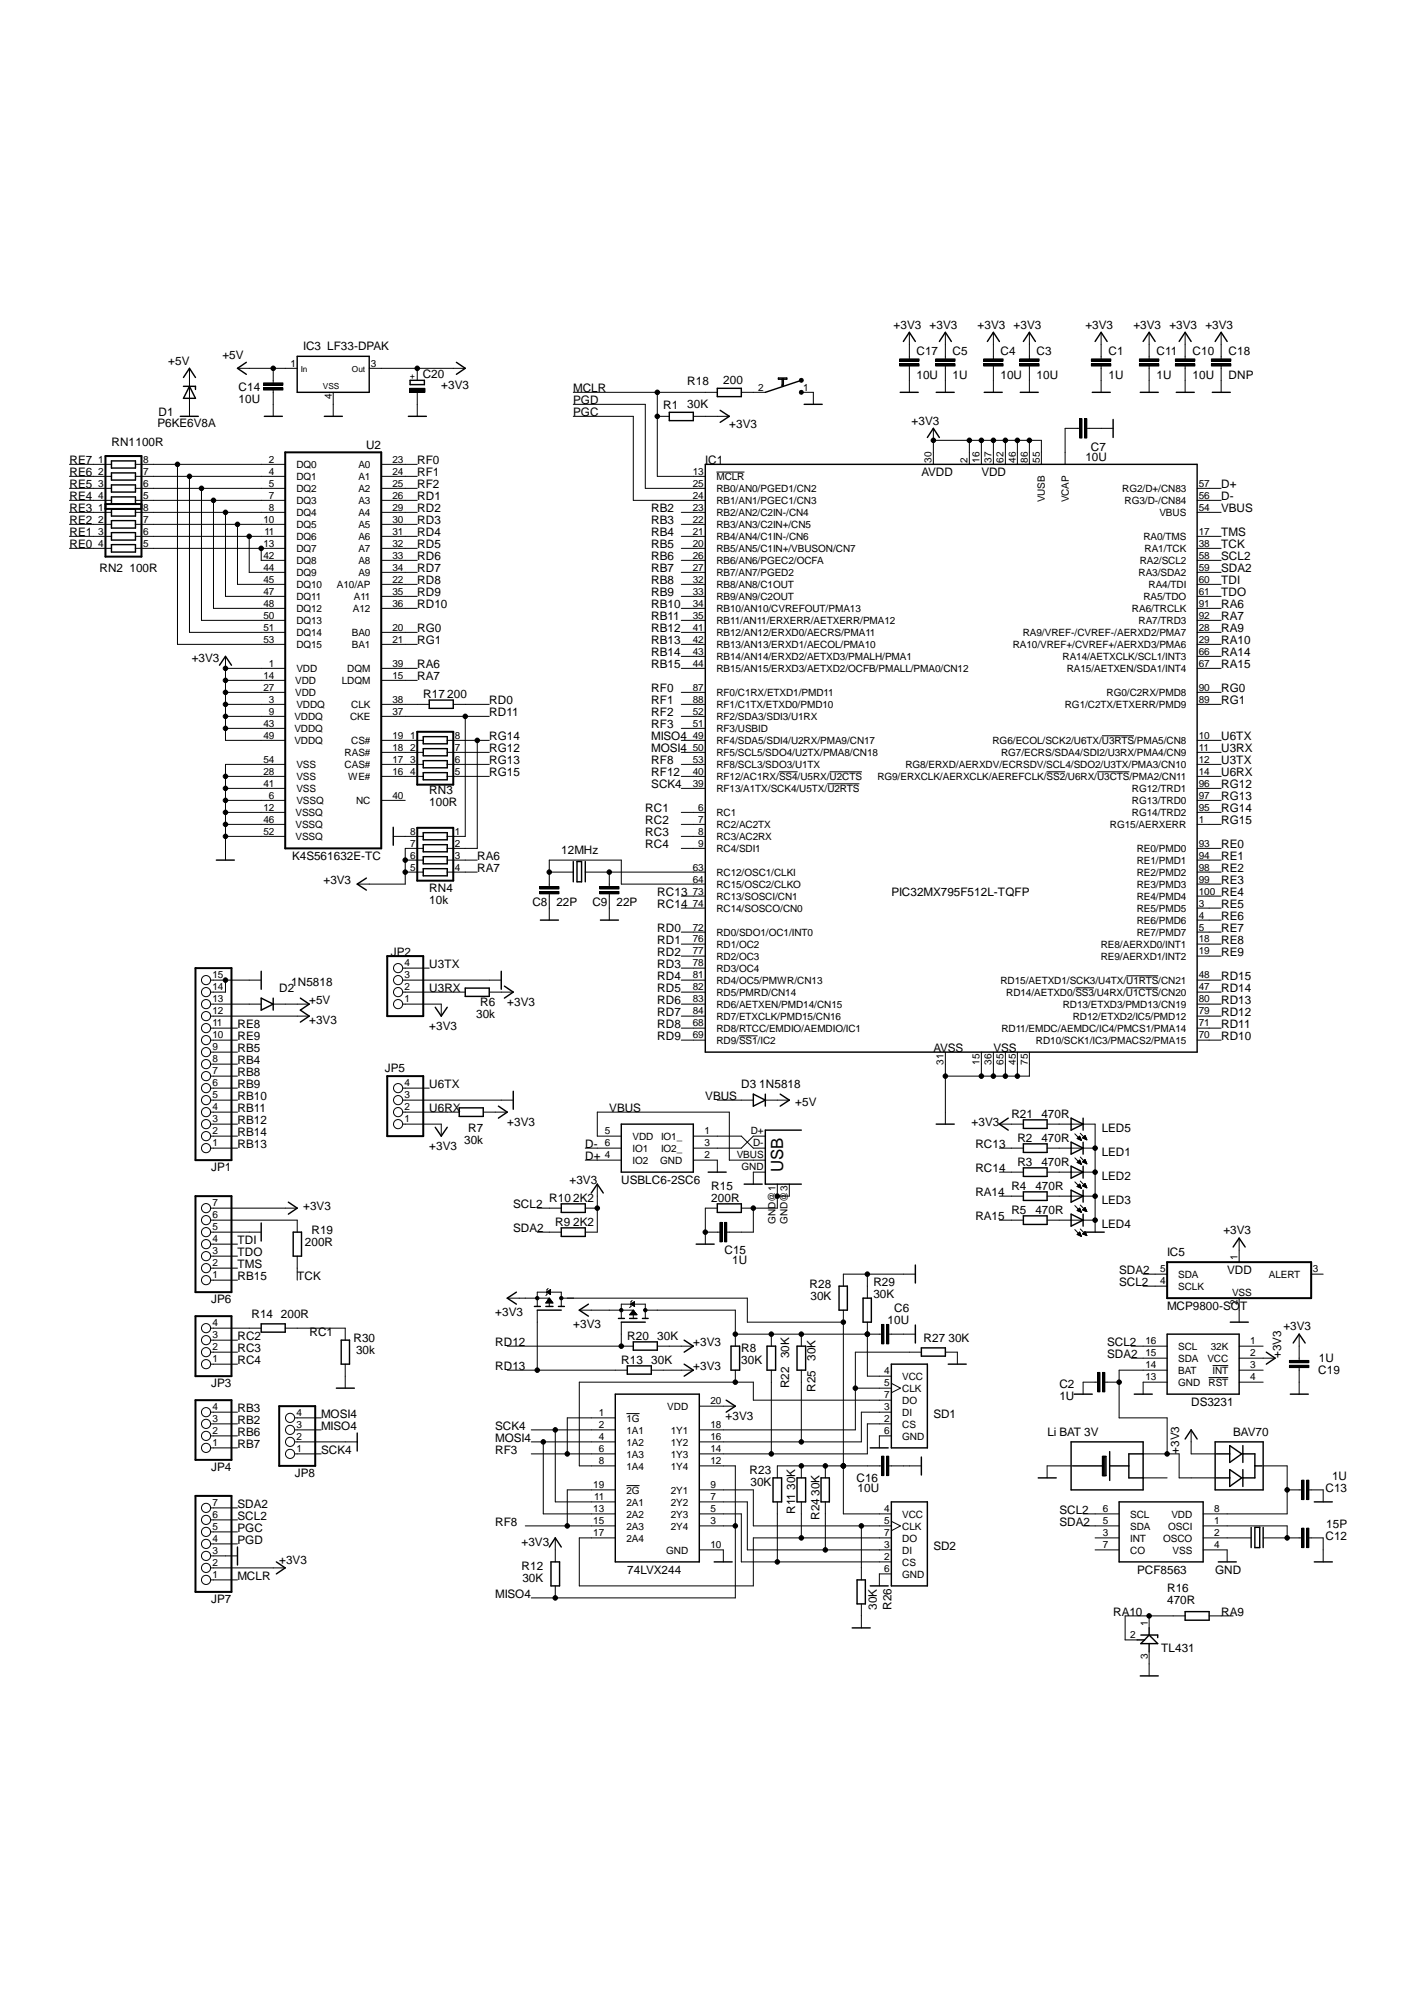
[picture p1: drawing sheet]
<svg xmlns="http://www.w3.org/2000/svg" width="210mm" height="297mm" viewBox="0 0 210 297" stroke-linecap="round" stroke-linejoin="round" font-family="sans-serif">
<defs><g id="words">
<text font-size="2.5" x="116" y="173.7" transform="rotate(-90 116 173.7)">USB</text>
<g font-size="1.7">
<text x="32.9" y="53.1">+5V</text>
<text x="44.9" y="51.9">IC3 LF33-DPAK</text>
<text x="132.4" y="48.7">+3V3</text>
<text x="135.8" y="52.5">C17</text>
<text x="137.7" y="48.7">+3V3</text>
<text x="141.1" y="52.5">C5</text>
<text x="144.8" y="48.7">+3V3</text>
<text x="148.2" y="52.5">C4</text>
<text x="150.2" y="48.7">+3V3</text>
<text x="153.5" y="52.5">C3</text>
<text x="160.8" y="48.7">+3V3</text>
<text x="164.2" y="52.5">C1</text>
<text x="167.9" y="48.7">+3V3</text>
<text x="171.3" y="52.5">C11</text>
<text x="173.2" y="48.7">+3V3</text>
<text x="176.7" y="52.5">C10</text>
<text x="178.6" y="48.7">+3V3</text>
<text x="182" y="52.5">C18</text>
<text x="24.9" y="54">+5V</text>
<text x="35.3" y="59.6">10U</text>
<text x="35.3" y="57.9">C14</text>
<text x="62.6" y="56">C20</text>
<text x="65.4" y="57.6">+3V3</text>
<text x="84.9" y="58.1">MCLR</text>
<text x="84.9" y="59.9">PGD</text>
<text x="101.8" y="57.1">R18</text>
<text x="107.1" y="56.9">200</text>
<text x="135.8" y="56.1">10U</text>
<text x="141.1" y="56.1">1U</text>
<text x="148.2" y="56.1">10U</text>
<text x="153.5" y="56.1">10U</text>
<text x="164.2" y="56.1">1U</text>
<text x="171.3" y="56.1">1U</text>
<text x="176.7" y="56.1">10U</text>
<text x="182" y="56.1">DNP</text>
<text x="23.3" y="63.2">P6KE6V8A</text>
<text x="23.5" y="61.6">D1</text>
<text x="84.9" y="61.7">PGC</text>
<text x="98.3" y="60.7">R1</text>
<text x="101.8" y="60.5">30K</text>
<text x="108" y="63.5">+3V3</text>
<text x="135" y="62.9">+3V3</text>
<text x="10.3" y="70.6">RE6</text>
<text x="10.3" y="68.8">RE7</text>
<text x="16.5" y="66.1">RN1100R</text>
<text x="54.2" y="66.6">U2</text>
<text x="61.8" y="68.8">RF0</text>
<text x="61.8" y="70.6">RF1</text>
<text x="104.5" y="68.8">IC1</text>
<text x="136.5" y="70.6">AVDD</text>
<text x="145.4" y="70.6">VDD</text>
<text x="160.8" y="68.2">10U</text>
<text x="161.6" y="66.8">C7</text>
<text x="10.3" y="77.7">RE2</text>
<text x="10.3" y="75.9">RE3</text>
<text x="10.3" y="74.1">RE4</text>
<text x="10.3" y="72.3">RE5</text>
<text x="61.8" y="74.1">RD1</text>
<text x="61.8" y="75.9">RD2</text>
<text x="61.8" y="77.7">RD3</text>
<text x="61.8" y="72.3">RF2</text>
<text x="96.5" y="75.9">RB2</text>
<text x="96.5" y="77.7">RB3</text>
<text x="180.9" y="72.3">D+</text>
<text x="180.9" y="74.1">D-</text>
<text x="180.9" y="75.9">VBUS</text>
<text x="10.3" y="81.2">RE0</text>
<text x="10.3" y="79.5">RE1</text>
<text x="61.8" y="79.5">RD4</text>
<text x="61.8" y="81.2">RD5</text>
<text x="61.8" y="83">RD6</text>
<text x="96.5" y="79.5">RB4</text>
<text x="96.5" y="81.2">RB5</text>
<text x="96.5" y="83">RB6</text>
<text x="180.9" y="83">SCL2</text>
<text x="180.9" y="79.5">TMS</text>
<text x="180.9" y="81.2">TCK</text>
<text x="14.7" y="84.8">RN2</text>
<text x="19.2" y="84.8">100R</text>
<text x="61.8" y="84.8">RD7</text>
<text x="61.8" y="86.6">RD8</text>
<text x="61.8" y="88.3">RD9</text>
<text x="96.5" y="84.8">RB7</text>
<text x="96.5" y="86.6">RB8</text>
<text x="96.5" y="88.3">RB9</text>
<text x="180.9" y="84.8">SDA2</text>
<text x="180.9" y="88.3">TDO</text>
<text x="180.9" y="86.6">TDI</text>
<text x="61.8" y="93.7">RG0</text>
<text x="61.8" y="95.5">RG1</text>
<text x="61.8" y="90.1">RD10</text>
<text x="96.5" y="90.1">RB10</text>
<text x="96.5" y="91.9">RB11</text>
<text x="96.5" y="93.7">RB12</text>
<text x="96.5" y="95.5">RB13</text>
<text x="180.9" y="90.1">RA6</text>
<text x="180.9" y="91.9">RA7</text>
<text x="180.9" y="93.7">RA9</text>
<text x="180.9" y="95.5">RA10</text>
<text x="28.4" y="98.1">+3V3</text>
<text x="61.8" y="99">RA6</text>
<text x="61.8" y="100.8">RA7</text>
<text x="96.5" y="97.2">RB14</text>
<text x="96.5" y="99">RB15</text>
<text x="180.9" y="97.2">RA14</text>
<text x="180.9" y="99">RA15</text>
<text x="62.7" y="103.5">R17</text>
<text x="66.3" y="103.5">200</text>
<text x="72.5" y="106.1">RD11</text>
<text x="72.5" y="104.4">RD0</text>
<text x="96.5" y="106.1">RF2</text>
<text x="96.5" y="102.6">RF0</text>
<text x="96.5" y="104.4">RF1</text>
<text x="96.5" y="107.9">RF3</text>
<text x="180.9" y="102.6">RG0</text>
<text x="180.9" y="104.4">RG1</text>
<text x="72.5" y="111.5">RG12</text>
<text x="72.5" y="113.2">RG13</text>
<text x="72.5" y="109.7">RG14</text>
<text x="96.5" y="109.7">MISO4</text>
<text x="96.5" y="111.5">MOSI4</text>
<text x="96.5" y="113.2">RF8</text>
<text x="180.9" y="111.5">U3RX</text>
<text x="180.9" y="113.2">U3TX</text>
<text x="180.9" y="109.7">U6TX</text>
<text x="63.6" y="119.5">100R</text>
<text x="63.6" y="117.7">RN3</text>
<text x="72.5" y="115">RG15</text>
<text x="96.5" y="115">RF12</text>
<text x="96.5" y="116.8">SCK4</text>
<text x="180.9" y="116.8">RG12</text>
<text x="180.9" y="118.6">RG13</text>
<text x="180.9" y="115">U6RX</text>
<text x="95.6" y="120.4">RC1</text>
<text x="95.6" y="122.1">RC2</text>
<text x="95.6" y="123.9">RC3</text>
<text x="95.6" y="125.7">RC4</text>
<text x="180.9" y="125.7">RE0</text>
<text x="180.9" y="120.4">RG14</text>
<text x="180.9" y="122.1">RG15</text>
<text x="43.3" y="127.5">K4S561632E-TC</text>
<text x="47.9" y="131">+3V3</text>
<text x="70.7" y="127.5">RA6</text>
<text x="70.7" y="129.2">RA7</text>
<text x="83.1" y="126.6">12MHz</text>
<text x="180.9" y="127.5">RE1</text>
<text x="180.9" y="129.2">RE2</text>
<text x="180.9" y="131">RE3</text>
<text x="63.6" y="134">10k</text>
<text x="63.6" y="132.2">RN4</text>
<text x="78.9" y="134.3">C8</text>
<text x="82.4" y="134.3">22P</text>
<text x="87.8" y="134.3">C9</text>
<text x="91.3" y="134.3">22P</text>
<text x="97.4" y="132.8">RC13</text>
<text x="97.4" y="134.5">RC14</text>
<text x="132" y="132.8">PIC32MX795F512L-TQFP</text>
<text x="180.9" y="132.8">RE4</text>
<text x="180.9" y="134.5">RE5</text>
<text x="180.9" y="136.3">RE6</text>
<text x="57.9" y="141.6">JP2</text>
<text x="63.6" y="143.4">U3TX</text>
<text x="97.4" y="138.1">RD0</text>
<text x="97.4" y="139.9">RD1</text>
<text x="97.4" y="141.6">RD2</text>
<text x="97.4" y="143.4">RD3</text>
<text x="180.9" y="138.1">RE7</text>
<text x="180.9" y="139.9">RE8</text>
<text x="180.9" y="141.6">RE9</text>
<text x="41.4" y="147">D2</text>
<text x="43.1" y="146.1">1N5818</text>
<text x="45.8" y="148.8">+5V</text>
<text x="63.6" y="147">U3RX</text>
<text x="71.1" y="149.1">R6</text>
<text x="75.1" y="149.1">+3V3</text>
<text x="97.4" y="145.2">RD4</text>
<text x="97.4" y="147">RD5</text>
<text x="97.4" y="148.8">RD6</text>
<text x="180.9" y="148.8">RD13</text>
<text x="180.9" y="147">RD14</text>
<text x="180.9" y="145.2">RD15</text>
<text x="35.2" y="155.9">RB5</text>
<text x="35.2" y="152.3">RE8</text>
<text x="35.2" y="154.1">RE9</text>
<text x="45.8" y="151.8">+3V3</text>
<text x="63.6" y="152.7">+3V3</text>
<text x="70.5" y="150.9">30k</text>
<text x="97.4" y="150.5">RD7</text>
<text x="97.4" y="152.3">RD8</text>
<text x="97.4" y="154.1">RD9</text>
<text x="138.3" y="155.9">AVSS</text>
<text x="147.2" y="155.9">VSS</text>
<text x="180.9" y="154.1">RD10</text>
<text x="180.9" y="152.3">RD11</text>
<text x="180.9" y="150.5">RD12</text>
<text x="35.2" y="157.6">RB4</text>
<text x="35.2" y="159.4">RB8</text>
<text x="35.2" y="161.2">RB9</text>
<text x="57" y="158.9">JP5</text>
<text x="63.6" y="161.2">U6TX</text>
<text x="109.8" y="161.2">D3</text>
<text x="112.5" y="161.2">1N5818</text>
<text x="35.2" y="163">RB10</text>
<text x="35.2" y="164.8">RB11</text>
<text x="35.2" y="166.5">RB12</text>
<text x="63.6" y="164.8">U6RX</text>
<text x="69.3" y="167.8">R7</text>
<text x="75.1" y="166.9">+3V3</text>
<text x="90.3" y="164.8">VBUS</text>
<text x="104.5" y="163">VBUS</text>
<text x="117.8" y="163.9">+5V</text>
<text x="143.9" y="166.9">+3V3</text>
<text x="149.8" y="165.7">R21</text>
<text x="154.3" y="165.7">470R</text>
<text x="163.2" y="167.8">LED5</text>
<text x="31.3" y="173.5">JP1</text>
<text x="35.2" y="170.1">RB13</text>
<text x="35.2" y="168.3">RB14</text>
<text x="63.6" y="170.4">+3V3</text>
<text x="68.7" y="169.5">30k</text>
<text x="86.7" y="171.9">D+</text>
<text x="86.7" y="170.1">D-</text>
<text x="144.5" y="170.1">RC13</text>
<text x="144.5" y="173.7">RC14</text>
<text x="150.7" y="169.2">R2</text>
<text x="150.7" y="172.8">R3</text>
<text x="154.3" y="169.2">470R</text>
<text x="154.3" y="172.8">470R</text>
<text x="163.2" y="171.3">LED1</text>
<text x="44.9" y="179.3">+3V3</text>
<text x="76" y="179">SCL2</text>
<text x="81.4" y="178.1">R10</text>
<text x="84.4" y="175.4">+3V3</text>
<text x="84.9" y="178.1">2K2</text>
<text x="92" y="175.4">USBLC6-2SC6</text>
<text x="105.4" y="176.3">R15</text>
<text x="105.4" y="178.1">200R</text>
<text x="144.5" y="177.2">RA14</text>
<text x="149.8" y="176.3">R4</text>
<text x="149.8" y="179.9">R5</text>
<text x="153.4" y="176.3">470R</text>
<text x="153.4" y="179.9">470R</text>
<text x="163.2" y="174.9">LED2</text>
<text x="163.2" y="178.4">LED3</text>
<text x="35.2" y="184.3">TDI</text>
<text x="45.2" y="184.7">200R</text>
<text x="46.1" y="182.9">R19</text>
<text x="76" y="182.5">SDA2</text>
<text x="82.3" y="181.7">R9</text>
<text x="84.9" y="181.7">2K2</text>
<text x="107.3" y="185.8">C15</text>
<text x="144.5" y="180.8">RA15</text>
<text x="163.2" y="182">LED4</text>
<text x="181.2" y="182.9">+3V3</text>
<text x="35.2" y="189.7">RB15</text>
<text x="35.2" y="187.9">TMS</text>
<text x="35.2" y="186.1">TDO</text>
<text x="44" y="189.7">TCK</text>
<text x="108.5" y="187.3">1U</text>
<text x="119.9" y="190.9">R28</text>
<text x="129.4" y="190.5">R29</text>
<text x="165.8" y="190.5">SCL2</text>
<text x="165.8" y="188.8">SDA2</text>
<text x="172.9" y="186.1">IC5</text>
<text x="181.8" y="188.8">VDD</text>
<text x="31.3" y="193.1">JP6</text>
<text x="37.3" y="195.3">R14</text>
<text x="41.6" y="195.3">200R</text>
<text x="45.8" y="198">RC1</text>
<text x="73.4" y="195">+3V3</text>
<text x="84.9" y="196.8">+3V3</text>
<text x="120.1" y="192.7">30K</text>
<text x="129.4" y="192.3">30K</text>
<text x="131.5" y="196.2">10U</text>
<text x="132.5" y="194.4">C6</text>
<text x="172.9" y="194.1">MCP9800-SOT</text>
<text x="190.1" y="197.1">+3V3</text>
<text x="35.2" y="198.5">RC2</text>
<text x="35.2" y="200.3">RC3</text>
<text x="35.2" y="202.1">RC4</text>
<text x="52.4" y="198.9">R30</text>
<text x="52.7" y="200.7">30k</text>
<text x="73.4" y="199.4">RD12</text>
<text x="73.4" y="203">RD13</text>
<text x="92" y="202.1">R13</text>
<text x="92.9" y="198.5">R20</text>
<text x="96.5" y="202.1">30K</text>
<text x="97.4" y="198.5">30K</text>
<text x="102.7" y="199.4">+3V3</text>
<text x="102.7" y="203">+3V3</text>
<text x="109.8" y="202.1">30K</text>
<text x="109.8" y="200.3">R8</text>
<text x="116.9" y="201.2" transform="rotate(-90 116.9 201.2)">30K</text>
<text x="120.8" y="201.6" transform="rotate(-90 120.8 201.6)">30K</text>
<text x="136.8" y="198.9">R27</text>
<text x="140.5" y="198.9">30K</text>
<text x="164" y="199.4">SCL2</text>
<text x="164" y="201.2">SDA2</text>
<text x="189.8" y="201.2" transform="rotate(-90 189.8 201.2)">+3V3</text>
<text x="195.3" y="203.6">C19</text>
<text x="195.4" y="201.8">1U</text>
<text x="31.3" y="205.5">JP3</text>
<text x="35.2" y="209.2">RB3</text>
<text x="116.9" y="205.7" transform="rotate(-90 116.9 205.7)">R22</text>
<text x="120.8" y="206.2" transform="rotate(-90 120.8 206.2)">R25</text>
<text x="156.9" y="207.4">1U</text>
<text x="156.9" y="205.7">C2</text>
<text x="176.4" y="208.3">DS3231</text>
<text x="35.2" y="211">RB2</text>
<text x="35.2" y="212.7">RB6</text>
<text x="35.2" y="214.5">RB7</text>
<text x="47.6" y="211.9">MISO4</text>
<text x="47.6" y="215.4">SCK4</text>
<text x="47.6" y="210.1">MOSI4</text>
<text x="73.4" y="211.9">SCK4</text>
<text x="73.4" y="213.6">MOSI4</text>
<text x="73.4" y="215.4">RF3</text>
<text x="107.5" y="210.4">+3V3</text>
<text x="138.3" y="210.1">SD1</text>
<text x="155.2" y="212.7">Li BAT 3V</text>
<text x="174.7" y="215.4" transform="rotate(-90 174.7 215.4)">+3V3</text>
<text x="182.7" y="212.7">BAV70</text>
<text x="31.3" y="218">JP4</text>
<text x="43.7" y="218.9">JP8</text>
<text x="111" y="218.4">R23</text>
<text x="111.2" y="220.2">30K</text>
<text x="117.8" y="220.7" transform="rotate(-90 117.8 220.7)">30K</text>
<text x="121.4" y="221.6" transform="rotate(-90 121.4 221.6)">30K</text>
<text x="126.9" y="219.6">C16</text>
<text x="127" y="221.1">10U</text>
<text x="196.3" y="221.1">C13</text>
<text x="197.3" y="219.3">1U</text>
<text x="35.2" y="226.9">PGC</text>
<text x="35.2" y="225.2">SCL2</text>
<text x="35.2" y="223.4">SDA2</text>
<text x="73.4" y="226.1">RF8</text>
<text x="117.8" y="224.3" transform="rotate(-90 117.8 224.3)">R11</text>
<text x="121.4" y="225.2" transform="rotate(-90 121.4 225.2)">R24</text>
<text x="156.9" y="224.3">SCL2</text>
<text x="156.9" y="226.1">SDA2</text>
<text x="196.5" y="226.4">15P</text>
<text x="35.2" y="228.7">PGD</text>
<text x="41.4" y="231.7">+3V3</text>
<text x="77.3" y="229.1">+3V3</text>
<text x="77.3" y="232.6">R12</text>
<text x="92.9" y="233.2">74LVX244</text>
<text x="138.3" y="229.6">SD2</text>
<text x="168.4" y="233.2">PCF8563</text>
<text x="180" y="233.2">GND</text>
<text x="196.3" y="228.2">C12</text>
<text x="31.3" y="237.5">JP7</text>
<text x="35.2" y="234.1">MCLR</text>
<text x="73.4" y="236.7">MISO4</text>
<text x="77.4" y="234.4">30K</text>
<text x="129.9" y="238.5" transform="rotate(-90 129.9 238.5)">30K</text>
<text x="132" y="238.5" transform="rotate(-90 132 238.5)">R26</text>
<text x="164.9" y="239.4">RA10</text>
<text x="172.9" y="237.6">470R</text>
<text x="172.9" y="235.8">R16</text>
<text x="180.9" y="239.4">RA9</text>
<text x="172" y="244.7">TL431</text>
</g>
<g font-size="1.5">
<text x="43" y="54.4">1</text>
<text x="49.1" y="59.2" transform="rotate(-90 49.1 59.2)">4</text>
<text x="54.9" y="54.4">3</text>
<text x="112.3" y="57.9">2</text>
<text x="119" y="57.9">1</text>
<text x="14.6" y="70.3">2</text>
<text x="14.6" y="68.5">1</text>
<text x="21.2" y="70.3">7</text>
<text x="21.2" y="68.5">8</text>
<text x="39.8" y="68.5">2</text>
<text x="39.8" y="70.3">4</text>
<text x="43.9" y="69.3">DQ0</text>
<text x="43.9" y="71.1">DQ1</text>
<text x="53.1" y="69.3">A0</text>
<text x="53.1" y="71.1">A1</text>
<text x="58.1" y="68.5">23</text>
<text x="58.1" y="70.3">24</text>
<text x="102.6" y="70.3">13</text>
<text x="106.1" y="71.1">MCLR</text>
<text x="138" y="68.5" transform="rotate(-90 138 68.5)">30</text>
<text x="143.3" y="68.5" transform="rotate(-90 143.3 68.5)">2</text>
<text x="145.1" y="68.5" transform="rotate(-90 145.1 68.5)">16</text>
<text x="146.9" y="68.5" transform="rotate(-90 146.9 68.5)">37</text>
<text x="148.7" y="68.5" transform="rotate(-90 148.7 68.5)">62</text>
<text x="150.5" y="68.5" transform="rotate(-90 150.5 68.5)">46</text>
<text x="152.2" y="68.5" transform="rotate(-90 152.2 68.5)">86</text>
<text x="154" y="68.5" transform="rotate(-90 154 68.5)">55</text>
<text x="14.6" y="72.1">3</text>
<text x="14.6" y="73.9">4</text>
<text x="14.6" y="77.4">2</text>
<text x="14.6" y="75.6">1</text>
<text x="21.2" y="72.1">6</text>
<text x="21.2" y="77.4">7</text>
<text x="21.2" y="73.9">5</text>
<text x="21.2" y="75.6">8</text>
<text x="39" y="77.4">10</text>
<text x="39.8" y="72.1">5</text>
<text x="39.8" y="73.9">7</text>
<text x="39.8" y="75.6">8</text>
<text x="43.9" y="72.9">DQ2</text>
<text x="43.9" y="74.7">DQ3</text>
<text x="43.9" y="76.5">DQ4</text>
<text x="53.1" y="72.9">A2</text>
<text x="53.1" y="74.7">A3</text>
<text x="53.1" y="76.5">A4</text>
<text x="58.1" y="72.1">25</text>
<text x="58.1" y="73.9">26</text>
<text x="58.1" y="75.6">29</text>
<text x="58.1" y="77.4">30</text>
<text x="102.6" y="72.1">25</text>
<text x="102.6" y="73.9">24</text>
<text x="102.6" y="75.6">23</text>
<text x="102.6" y="77.4">22</text>
<text x="106.1" y="72.9">RB0/AN0/PGED1/CN2</text>
<text x="106.1" y="74.7">RB1/AN1/PGEC1/CN3</text>
<text x="106.1" y="76.5">RB2/AN2/C2IN-/CN4</text>
<text x="154.8" y="74.4" transform="rotate(-90 154.8 74.4)">VUSB</text>
<text x="158.3" y="74.4" transform="rotate(-90 158.3 74.4)">VCAP</text>
<text x="166.2" y="72.9">RG2/D+/CN83</text>
<text x="166.6" y="74.7">RG3/D-/CN84</text>
<text x="171.7" y="76.5">VBUS</text>
<text x="177.6" y="72.1">57</text>
<text x="177.6" y="73.9">56</text>
<text x="177.6" y="75.6">54</text>
<text x="14.6" y="79.2">3</text>
<text x="14.6" y="81">4</text>
<text x="21.2" y="79.2">6</text>
<text x="21.2" y="81">5</text>
<text x="39" y="81">13</text>
<text x="39" y="82.8">42</text>
<text x="39.2" y="79.2">11</text>
<text x="43.9" y="78.2">DQ5</text>
<text x="43.9" y="80">DQ6</text>
<text x="43.9" y="81.7">DQ7</text>
<text x="43.9" y="83.5">DQ8</text>
<text x="53.1" y="78.2">A5</text>
<text x="53.1" y="80">A6</text>
<text x="53.1" y="81.8">A7</text>
<text x="53.1" y="83.6">A8</text>
<text x="58.1" y="79.2">31</text>
<text x="58.1" y="81">32</text>
<text x="58.1" y="82.8">33</text>
<text x="102.6" y="79.2">21</text>
<text x="102.6" y="81">20</text>
<text x="102.6" y="82.8">26</text>
<text x="106.1" y="78.2">RB3/AN3/C2IN+/CN5</text>
<text x="106.1" y="80">RB4/AN4/C1IN-/CN6</text>
<text x="106.1" y="81.8">RB5/AN5/C1IN+/VBUSON/CN7</text>
<text x="106.1" y="83.6">RB6/AN6/PGEC2/OCFA</text>
<text x="168.8" y="83.5">RA2/SCL2</text>
<text x="169.4" y="80">RA0/TMS</text>
<text x="169.5" y="81.7">RA1/TCK</text>
<text x="177.6" y="82.8">58</text>
<text x="177.6" y="79.2">17</text>
<text x="177.6" y="81">38</text>
<text x="39" y="84.5">44</text>
<text x="39" y="86.3">45</text>
<text x="39" y="88.1">47</text>
<text x="39" y="89.9">48</text>
<text x="43.9" y="85.3">DQ9</text>
<text x="43.9" y="87.1">DQ10</text>
<text x="43.9" y="88.9">DQ11</text>
<text x="49.9" y="87.1">A10/AP</text>
<text x="52.4" y="88.9">A11</text>
<text x="53.1" y="85.3">A9</text>
<text x="58.1" y="84.5">34</text>
<text x="58.1" y="86.3">22</text>
<text x="58.1" y="88.1">35</text>
<text x="58.1" y="89.9">36</text>
<text x="102.6" y="84.5">27</text>
<text x="102.6" y="86.3">32</text>
<text x="102.6" y="88.1">33</text>
<text x="102.6" y="89.9">34</text>
<text x="106.1" y="85.3">RB7/AN7/PGED2</text>
<text x="106.1" y="87.1">RB8/AN8/C1OUT</text>
<text x="106.1" y="88.9">RB9/AN9/C2OUT</text>
<text x="168.7" y="85.3">RA3/SDA2</text>
<text x="169.4" y="88.9">RA5/TDO</text>
<text x="170.1" y="87.1">RA4/TDI</text>
<text x="177.6" y="84.5">59</text>
<text x="177.6" y="86.3">60</text>
<text x="177.6" y="88.1">61</text>
<text x="177.6" y="89.9">91</text>
<text x="39" y="91.7">50</text>
<text x="39" y="93.4">51</text>
<text x="39" y="95.2">53</text>
<text x="43.9" y="90.6">DQ12</text>
<text x="43.9" y="92.4">DQ13</text>
<text x="43.9" y="94.2">DQ14</text>
<text x="43.9" y="96">DQ15</text>
<text x="52.1" y="94.2">BA0</text>
<text x="52.3" y="90.7">A12</text>
<text x="58.1" y="93.4">20</text>
<text x="58.1" y="95.2">21</text>
<text x="102.6" y="91.7">35</text>
<text x="102.6" y="93.4">41</text>
<text x="102.6" y="95.2">42</text>
<text x="106.1" y="90.7">RB10/AN10/CVREFOUT/PMA13</text>
<text x="106.1" y="92.5">RB11/AN11/ERXERR/AETXERR/PMA12</text>
<text x="106.1" y="94.2">RB12/AN12/ERXD0/AECRS/PMA11</text>
<text x="150" y="96">RA10/VREF+/CVREF+/AERXD3/PMA6</text>
<text x="151.5" y="94.2">RA9/VREF-/CVREF-/AERXD2/PMA7</text>
<text x="167.7" y="90.6">RA6/TRCLK</text>
<text x="168.7" y="92.4">RA7/TRD3</text>
<text x="177.6" y="91.7">92</text>
<text x="177.6" y="93.4">28</text>
<text x="177.6" y="95.2">29</text>
<text x="39" y="100.5">14</text>
<text x="39.8" y="98.8">1</text>
<text x="43.7" y="101.3">VDD</text>
<text x="43.9" y="99.5">VDD</text>
<text x="50.6" y="101.3">LDQM</text>
<text x="51.4" y="99.5">DQM</text>
<text x="52.1" y="96">BA1</text>
<text x="58.1" y="98.8">39</text>
<text x="58.1" y="100.5">15</text>
<text x="102.6" y="98.8">44</text>
<text x="102.6" y="97">43</text>
<text x="106.1" y="99.5">RB15/AN15/ERXD3/AETXD2/OCFB/PMALL/PMA0/CN12</text>
<text x="106.1" y="96">RB13/AN13/ERXD1/AECOL/PMA10</text>
<text x="106.1" y="97.7">RB14/AN14/ERXD2/AETXD3/PMALH/PMA1</text>
<text x="157.4" y="97.7">RA14/AETXCLK/SCL1/INT3</text>
<text x="158" y="99.5">RA15/AETXEN/SDA1/INT4</text>
<text x="177.6" y="97">66</text>
<text x="177.6" y="98.8">67</text>
<text x="39" y="102.3">27</text>
<text x="39" y="107.7">43</text>
<text x="39.8" y="104.1">3</text>
<text x="39.8" y="105.9">9</text>
<text x="43.6" y="106.7">VDDQ</text>
<text x="43.7" y="103.1">VDD</text>
<text x="43.9" y="104.9">VDDQ</text>
<text x="51.9" y="106.6">CKE</text>
<text x="52" y="104.9">CLK</text>
<text x="58.1" y="105.9">37</text>
<text x="58.1" y="104.1">38</text>
<text x="102.6" y="107.7">51</text>
<text x="102.6" y="102.3">87</text>
<text x="102.6" y="104.1">88</text>
<text x="102.6" y="105.9">52</text>
<text x="106.1" y="103.1">RF0/C1RX/ETXD1/PMD11</text>
<text x="106.1" y="104.9">RF1/C1TX/ETXD0/PMD10</text>
<text x="106.1" y="106.6">RF2/SDA3/SDI3/U1RX</text>
<text x="157.7" y="104.9">RG1/C2TX/ETXERR/PMD9</text>
<text x="163.9" y="103.1">RG0/C2RX/PMD8</text>
<text x="177.6" y="104.1">89</text>
<text x="177.6" y="102.3">90</text>
<text x="39" y="109.4">49</text>
<text x="39" y="113">54</text>
<text x="43.6" y="108.5">VDDQ</text>
<text x="43.6" y="110.2">VDDQ</text>
<text x="43.9" y="113.7">VSS</text>
<text x="51.1" y="113.7">CAS#</text>
<text x="51.1" y="112">RAS#</text>
<text x="52" y="110.2">CS#</text>
<text x="58.1" y="113">17</text>
<text x="58.1" y="109.4">19</text>
<text x="58.1" y="111.2">18</text>
<text x="60.7" y="111.2">2</text>
<text x="60.7" y="113">3</text>
<text x="60.7" y="109.4">1</text>
<text x="67.4" y="113">6</text>
<text x="67.4" y="111.2">7</text>
<text x="67.4" y="109.4">8</text>
<text x="102.6" y="109.4">49</text>
<text x="102.6" y="111.2">50</text>
<text x="102.6" y="113">53</text>
<text x="106.1" y="110.2">RF4/SDA5/SDI4/U2RX/PMA9/CN17</text>
<text x="106.1" y="112">RF5/SCL5/SDO4/U2TX/PMA8/CN18</text>
<text x="106.1" y="108.4">RF3/USBID</text>
<text x="106.1" y="113.7">RF8/SCL3/SDO3/U1TX</text>
<text x="134.1" y="113.7">RG8/ERXD/AERXDV/ECRSDV/SCL4/SDO2/U3TX/PMA3/CN10</text>
<text x="147" y="110.2">RG6/ECOL/SCK2/U6TX/U3RTS/PMA5/CN8</text>
<text x="148.3" y="112">RG7/ECRS/SDA4/SDI2/U3RX/PMA4/CN9</text>
<text x="177.6" y="109.4">10</text>
<text x="177.6" y="111.2">11</text>
<text x="177.6" y="113">12</text>
<text x="39" y="114.8">28</text>
<text x="39" y="116.5">41</text>
<text x="39.8" y="118.3">6</text>
<text x="43.9" y="119.1">VSSQ</text>
<text x="43.9" y="115.6">VSS</text>
<text x="43.9" y="117.3">VSS</text>
<text x="51.6" y="115.5">WE#</text>
<text x="52.7" y="119.1">NC</text>
<text x="58.1" y="118.3">40</text>
<text x="58.1" y="114.8">16</text>
<text x="60.7" y="114.8">4</text>
<text x="67.4" y="114.8">5</text>
<text x="102.6" y="114.8">40</text>
<text x="102.6" y="116.5">39</text>
<text x="106.1" y="117.3">RF13/A1TX/SCK4/U5TX/U2RTS</text>
<text x="106.1" y="115.5">RF12/AC1RX/SS4/U5RX/U2CTS</text>
<text x="130" y="115.5">RG9/ERXCLK/AERXCLK/AEREFCLK/SS2/U6RX/U3CTS/PMA2/CN11</text>
<text x="167.7" y="119.1">RG13/TRD0</text>
<text x="167.7" y="117.3">RG12/TRD1</text>
<text x="177.6" y="114.8">14</text>
<text x="177.6" y="118.3">97</text>
<text x="177.6" y="116.5">96</text>
<text x="39" y="120.1">12</text>
<text x="39" y="121.9">46</text>
<text x="39" y="123.7">52</text>
<text x="43.8" y="120.9">VSSQ</text>
<text x="43.8" y="122.7">VSSQ</text>
<text x="43.8" y="124.5">VSSQ</text>
<text x="60.7" y="125.4">7</text>
<text x="60.7" y="123.7">8</text>
<text x="67.4" y="125.4">2</text>
<text x="67.4" y="123.7">1</text>
<text x="103.4" y="120.1">6</text>
<text x="103.4" y="121.9">7</text>
<text x="103.4" y="123.7">8</text>
<text x="103.4" y="125.4">9</text>
<text x="106.1" y="120.9">RC1</text>
<text x="106.1" y="122.6">RC2/AC2TX</text>
<text x="106.1" y="124.4">RC3/AC2RX</text>
<text x="164.4" y="122.6">RG15/AERXERR</text>
<text x="167.7" y="120.9">RG14/TRD2</text>
<text x="177.6" y="125.4">93</text>
<text x="177.6" y="121.9">1</text>
<text x="177.6" y="120.1">95</text>
<text x="60.7" y="129">5</text>
<text x="60.7" y="127.2">6</text>
<text x="67.4" y="127.2">3</text>
<text x="67.4" y="129">4</text>
<text x="102.6" y="129">63</text>
<text x="102.6" y="130.8">64</text>
<text x="106.1" y="129.8">RC12/OSC1/CLKI</text>
<text x="106.1" y="131.5">RC15/OSC2/CLKO</text>
<text x="106.1" y="126.2">RC4/SDI1</text>
<text x="168.4" y="126.2">RE0/PMD0</text>
<text x="168.4" y="128">RE1/PMD1</text>
<text x="168.4" y="129.8">RE2/PMD2</text>
<text x="168.4" y="131.5">RE3/PMD3</text>
<text x="177.6" y="127.2">94</text>
<text x="177.6" y="129">98</text>
<text x="177.6" y="130.8">99</text>
<text x="102.6" y="137.9">72</text>
<text x="102.6" y="132.5">73</text>
<text x="102.6" y="134.3">74</text>
<text x="106.1" y="133.3">RC13/SOSCI/CN1</text>
<text x="106.1" y="135.1">RC14/SOSCO/CN0</text>
<text x="168.4" y="133.3">RE4/PMD4</text>
<text x="168.4" y="135.1">RE5/PMD5</text>
<text x="168.4" y="136.9">RE6/PMD6</text>
<text x="177.6" y="132.5">100</text>
<text x="177.6" y="134.3">3</text>
<text x="177.6" y="136.1">4</text>
<text x="177.6" y="137.9">5</text>
<text x="59.9" y="143.2">4</text>
<text x="102.6" y="139.6">76</text>
<text x="102.6" y="141.4">77</text>
<text x="102.6" y="143.2">78</text>
<text x="106.1" y="138.6">RD0/SDO1/OC1/INT0</text>
<text x="106.1" y="140.4">RD1/OC2</text>
<text x="106.1" y="142.2">RD2/OC3</text>
<text x="106.1" y="144">RD3/OC4</text>
<text x="163.1" y="140.4">RE8/AERXD0/INT1</text>
<text x="163.1" y="142.2">RE9/AERXD1/INT2</text>
<text x="168.4" y="138.6">RE7/PMD7</text>
<text x="177.6" y="139.6">18</text>
<text x="177.6" y="141.4">19</text>
<text x="31.5" y="148.5">13</text>
<text x="31.5" y="146.7">14</text>
<text x="31.5" y="144.9">15</text>
<text x="59.9" y="148.5">1</text>
<text x="59.9" y="146.7">2</text>
<text x="59.9" y="144.9">3</text>
<text x="102.6" y="144.9">81</text>
<text x="102.6" y="146.7">82</text>
<text x="102.6" y="148.5">83</text>
<text x="106.1" y="145.8">RD4/OC5/PMWR/CN13</text>
<text x="106.1" y="147.5">RD5/PMRD/CN14</text>
<text x="106.1" y="149.3">RD6/AETXEN/PMD14/CN15</text>
<text x="148.2" y="145.8">RD15/AETXD1/SCK3/U4TX/U1RTS/CN21</text>
<text x="149.1" y="147.5">RD14/AETXD0/SS3/U4RX/U1CTS/CN20</text>
<text x="157.4" y="149.3">RD13/ETXD3/PMD13/CN19</text>
<text x="177.6" y="148.5">80</text>
<text x="177.6" y="146.7">47</text>
<text x="177.6" y="144.9">48</text>
<text x="31.5" y="155.6">9</text>
<text x="31.5" y="153.8">10</text>
<text x="31.5" y="152.1">11</text>
<text x="31.5" y="150.3">12</text>
<text x="102.6" y="152.1">68</text>
<text x="102.6" y="153.8">69</text>
<text x="102.6" y="150.3">84</text>
<text x="106.1" y="152.9">RD8/RTCC/EMDIO/AEMDIO/IC1</text>
<text x="106.1" y="154.6">RD9/SS1/IC2</text>
<text x="106.1" y="151.1">RD7/ETXCLK/PMD15/CN16</text>
<text x="148.3" y="152.9">RD11/EMDC/AEMDC/IC4/PMCS1/PMA14</text>
<text x="153.5" y="154.6">RD10/SCK1/IC3/PMACS2/PMA15</text>
<text x="158.9" y="151.1">RD12/ETXD2/IC5/PMD12</text>
<text x="177.6" y="153.8">70</text>
<text x="177.6" y="152.1">71</text>
<text x="177.6" y="150.3">79</text>
<text x="31.5" y="161">6</text>
<text x="31.5" y="159.2">7</text>
<text x="31.5" y="157.4">8</text>
<text x="59.9" y="161">4</text>
<text x="139.8" y="157.7" transform="rotate(-90 139.8 157.7)">31</text>
<text x="145.1" y="157.7" transform="rotate(-90 145.1 157.7)">15</text>
<text x="146.9" y="157.7" transform="rotate(-90 146.9 157.7)">36</text>
<text x="148.7" y="157.7" transform="rotate(-90 148.7 157.7)">65</text>
<text x="150.5" y="157.7" transform="rotate(-90 150.5 157.7)">45</text>
<text x="152.2" y="157.7" transform="rotate(-90 152.2 157.7)">75</text>
<text x="31.5" y="166.3">3</text>
<text x="31.5" y="164.5">4</text>
<text x="31.5" y="162.7">5</text>
<text x="59.9" y="166.3">1</text>
<text x="59.9" y="164.5">2</text>
<text x="59.9" y="162.7">3</text>
<text x="31.5" y="169.8">1</text>
<text x="31.5" y="168.1">2</text>
<text x="89.6" y="168.1">5</text>
<text x="89.6" y="169.8">6</text>
<text x="89.6" y="171.6">4</text>
<text x="93.7" y="168.9">VDD</text>
<text x="93.7" y="170.6">IO1</text>
<text x="93.7" y="172.4">IO2</text>
<text x="97.8" y="172.4">GND</text>
<text x="97.9" y="168.8">IO1_</text>
<text x="97.9" y="170.6">IO2_</text>
<text x="104.4" y="171.6">2</text>
<text x="104.4" y="168.1">1</text>
<text x="104.4" y="169.8">3</text>
<text x="109.1" y="171.6">VBUS</text>
<text x="109.9" y="173.4">GND</text>
<text x="111.2" y="168.1">D+</text>
<text x="111.5" y="169.8">D-</text>
<text x="31.5" y="178.7">7</text>
<text x="31.5" y="185.8">3</text>
<text x="31.5" y="184.1">4</text>
<text x="31.5" y="182.3">5</text>
<text x="31.5" y="180.5">6</text>
<text x="114.9" y="181.3" transform="rotate(-90 114.9 181.3)">GND@1</text>
<text x="116.7" y="181.3" transform="rotate(-90 116.7 181.3)">GND@3</text>
<text x="31.5" y="189.4">1</text>
<text x="31.5" y="187.6">2</text>
<text x="171.9" y="188.5">5</text>
<text x="171.9" y="190.3">4</text>
<text x="174.5" y="189.3">SDA</text>
<text x="174.5" y="191.1">SCLK</text>
<text x="182.5" y="191.9">VSS</text>
<text x="183.3" y="186.7" transform="rotate(-90 183.3 186.7)">1</text>
<text x="188" y="189.3">ALERT</text>
<text x="194.5" y="188.5">3</text>
<text x="31.5" y="196.5">4</text>
<text x="183.3" y="193.4" transform="rotate(-90 183.3 193.4)">2</text>
<text x="31.5" y="201.8">1</text>
<text x="31.5" y="200.1">2</text>
<text x="31.5" y="198.3">3</text>
<text x="131" y="203.6">4</text>
<text x="169.7" y="202.7">14</text>
<text x="169.7" y="201">15</text>
<text x="169.7" y="199.2">16</text>
<text x="174.5" y="203.5">BAT</text>
<text x="174.5" y="201.7">SDA</text>
<text x="174.5" y="199.9">SCL</text>
<text x="178.9" y="201.7">VCC</text>
<text x="179.4" y="199.9">32K</text>
<text x="179.6" y="203.5">INT</text>
<text x="185.2" y="199.2">1</text>
<text x="185.2" y="201">2</text>
<text x="185.2" y="202.7">3</text>
<text x="31.5" y="209">4</text>
<text x="43.9" y="209.8">4</text>
<text x="88.7" y="209.8">1</text>
<text x="98.8" y="208.8">VDD</text>
<text x="105.2" y="208.1">20</text>
<text x="131" y="209">3</text>
<text x="131" y="205.4">5</text>
<text x="131" y="207.2">7</text>
<text x="133.6" y="209.7">DI</text>
<text x="133.6" y="204.4">VCC</text>
<text x="133.6" y="206.2">CLK</text>
<text x="133.6" y="207.9">DO</text>
<text x="169.7" y="204.5">13</text>
<text x="174.5" y="205.3">GND</text>
<text x="179" y="205.3">RST</text>
<text x="185.2" y="204.5">4</text>
<text x="31.5" y="214.3">1</text>
<text x="31.5" y="212.5">2</text>
<text x="31.5" y="210.7">3</text>
<text x="43.9" y="215.2">1</text>
<text x="43.9" y="213.4">2</text>
<text x="43.9" y="211.6">3</text>
<text x="88.7" y="211.6">2</text>
<text x="88.7" y="213.4">4</text>
<text x="88.7" y="215.2">6</text>
<text x="92.8" y="210.6">1G</text>
<text x="92.8" y="212.4">1A1</text>
<text x="92.8" y="214.2">1A2</text>
<text x="92.8" y="215.9">1A3</text>
<text x="99.4" y="212.4">1Y1</text>
<text x="99.4" y="214.2">1Y2</text>
<text x="99.4" y="215.9">1Y3</text>
<text x="105.2" y="211.6">18</text>
<text x="105.2" y="213.4">16</text>
<text x="105.2" y="215.2">14</text>
<text x="131" y="210.7">2</text>
<text x="131" y="212.5">6</text>
<text x="133.6" y="211.5">CS</text>
<text x="133.6" y="213.3">GND</text>
<text x="87.9" y="220.5">19</text>
<text x="88.7" y="217">8</text>
<text x="92.8" y="217.7">1A4</text>
<text x="92.8" y="221.3">2G</text>
<text x="99.4" y="217.7">1Y4</text>
<text x="99.4" y="221.3">2Y1</text>
<text x="105.2" y="217">12</text>
<text x="105.2" y="220.5">9</text>
<text x="31.5" y="226.7">5</text>
<text x="31.5" y="224.9">6</text>
<text x="31.5" y="223.1">7</text>
<text x="87.9" y="224">13</text>
<text x="87.9" y="225.8">15</text>
<text x="87.9" y="227.6">17</text>
<text x="88" y="222.3">11</text>
<text x="92.8" y="223.1">2A1</text>
<text x="92.8" y="224.8">2A2</text>
<text x="92.8" y="226.6">2A3</text>
<text x="99.4" y="223.1">2Y2</text>
<text x="99.4" y="224.8">2Y3</text>
<text x="99.4" y="226.6">2Y4</text>
<text x="105.2" y="222.3">7</text>
<text x="105.2" y="224">5</text>
<text x="105.2" y="225.8">3</text>
<text x="131" y="224">4</text>
<text x="131" y="225.8">5</text>
<text x="131" y="227.6">7</text>
<text x="133.6" y="224.8">VCC</text>
<text x="133.6" y="226.6">CLK</text>
<text x="163.4" y="224">6</text>
<text x="163.4" y="225.8">5</text>
<text x="163.4" y="227.6">3</text>
<text x="167.4" y="224.8">SCL</text>
<text x="167.4" y="226.6">SDA</text>
<text x="173.1" y="226.6">OSCI</text>
<text x="173.5" y="224.8">VDD</text>
<text x="179.9" y="224">8</text>
<text x="179.9" y="225.8">1</text>
<text x="179.9" y="227.6">2</text>
<text x="31.5" y="233.8">1</text>
<text x="31.5" y="232">2</text>
<text x="31.5" y="230.3">3</text>
<text x="31.5" y="228.5">4</text>
<text x="92.8" y="228.4">2A4</text>
<text x="98.7" y="230.2">GND</text>
<text x="105.2" y="229.4">10</text>
<text x="131" y="231.1">2</text>
<text x="131" y="229.4">3</text>
<text x="131" y="232.9">6</text>
<text x="133.6" y="231.9">CS</text>
<text x="133.6" y="230.2">DI</text>
<text x="133.6" y="233.7">GND</text>
<text x="133.6" y="228.4">DO</text>
<text x="163.4" y="229.4">7</text>
<text x="167.4" y="228.4">INT</text>
<text x="167.4" y="230.2">CO</text>
<text x="172.3" y="228.4">OSCO</text>
<text x="173.7" y="230.2">VSS</text>
<text x="179.9" y="229.4">4</text>
<text x="167.4" y="242.7">2</text>
<text x="170" y="245.8" transform="rotate(-90 170 245.8)">3</text>
<text x="170" y="240.9" transform="rotate(-90 170 240.9)">1</text>
</g>
<g font-size="1.2">
<text x="44.6" y="55.1">In</text>
<text x="47.8" y="57.7">VSS</text>
<text x="52.1" y="55.1">Out</text>
<text x="61.4" y="56.1" transform="rotate(-90 61.4 56.1)">+</text>
</g>
</g></defs>
<g fill="none" stroke="#000" stroke-width=".15">
<path d="M28.1 54.6v7.1M35.2 54.6h8.8M39 57.4h2.9v.4h-2.9zM39 56.7h2.9v.4h-2.9zM40.5 54.6v2.1M40.5 57.8v3.9M49.4 58.1v3.6M54.7 54.6h14.2M60.7 57.5h2.2v.6h-2.2zM61.8 54.6v1.7M61.8 58.1v3.6M84.9 59.9h10.7v12.4h8.9"/>
<path d="M84.9 58.1h21.4M97.4 58.1v12.5h7.1M109.8 58.1h3.6M118.7 58.1h1.8v1.8M133.3 53.9h2.8v.3h-2.8zM133.3 53.2h2.8v.3h-2.8zM134.7 49.2v4M134.7 54.2v3.9M138.6 53.9h2.9v.3h-2.9zM138.6 53.2h2.9v.3h-2.9zM140 49.2v4M140 54.2v3.9"/>
<path d="M145.7 53.9h2.9v.3h-2.9zM145.7 53.2h2.9v.3h-2.9zM147.2 49.2v4M147.2 54.2v3.9M151 53.9h2.9v.3h-2.9zM151 53.2h2.9v.3h-2.9zM152.5 49.2v4M152.5 54.2v3.9M161.7 53.9h2.8v.3h-2.8zM161.7 53.2h2.8v.3h-2.8zM163.1 49.2v4M163.1 54.2v3.9"/>
<path d="M168.8 53.9h2.9v.3h-2.9zM168.8 53.2h2.9v.3h-2.9zM170.2 49.2v4M170.2 54.2v3.9M174.1 53.9h2.9v.3h-2.9zM174.1 53.2h2.9v.3h-2.9zM175.6 49.2v4M175.6 54.2v3.9M179.5 53.9h2.8v.3h-2.8zM179.5 53.2h2.8v.3h-2.8zM180.9 49.2v4M180.9 54.2v3.9"/>
<path d="M10.3 70.6h6.2M10.3 72.3h6.2M10.3 74.1h6.2M10.3 75.9h6.2M10.3 77.7h6.2M10.3 79.5h6.2M10.3 68.8h6.2M20.1 70.6h22.1M20.1 72.3h22.1M20.1 74.1h22.1M20.1 75.9h22.1M20.1 77.7h22.1"/>
<path d="M20.1 79.5h22.1M20.1 68.8h22.1M26.3 68.8v26.7h15.9M28.1 70.6v23.1h14.1M29.8 72.3v19.6h12.4M31.6 74.1v16h10.6M33.4 75.9v12.4h8.8M35.2 77.7v8.9h7M36.9 79.5v5.3h5.3M56.5 70.6h5.3M56.5 72.3h5.3M56.5 74.1h5.3"/>
<path d="M56.5 75.9h5.3M56.5 77.7h5.3M56.5 79.5h5.3M56.5 68.8h5.3M84.9 61.7h8.9v12.4h10.7M97.4 61.7h1.7M100.9 75.9h3.6M100.9 77.7h3.6M100.9 79.5h3.6M102.7 61.7h5.3M106.1 69.9h4.2M138.3 65.2h16v3.6"/>
<path d="M138.3 63.5v5.3M143.6 65.2v3.6M145.4 65.2v3.6M147.2 65.2v3.6M148.9 65.2v3.6M150.7 65.2v3.6M152.5 65.2v3.6M159.9 62h.4v2.9h-.4zM159.9 63.5h-2.1v5.3M160.7 62h.3v2.9h-.3zM161 63.5h3.9M177.3 72.3h3.6"/>
<path d="M177.3 74.1h3.6M177.3 75.9h3.6M177.3 79.5h3.6M10.3 81.2h6.2M20.1 81.2h22.1M33.4 97.2v12.5h8.8M33.4 99h8.8M38.7 81.2v1.8h3.5M56.5 99h5.3M56.5 81.2h5.3M56.5 83h5.3M56.5 84.8h5.3"/>
<path d="M56.5 86.6h5.3M56.5 88.3h5.3M56.5 90.1h5.3M56.5 93.7h5.3M56.5 95.5h5.3M100.9 99h3.6M100.9 81.2h3.6M100.9 83h3.6M100.9 84.8h3.6M100.9 86.6h3.6M100.9 88.3h3.6M100.9 90.1h3.6"/>
<path d="M100.9 91.9h3.6M100.9 93.7h3.6M100.9 95.5h3.6M100.9 97.2h3.6M177.3 99h3.6M177.3 81.2h3.6M177.3 83h3.6M177.3 84.8h3.6M177.3 86.6h3.6M177.3 88.3h3.6M177.3 90.1h3.6M177.3 91.9h3.6"/>
<path d="M177.3 93.7h3.6M177.3 95.5h3.6M177.3 97.2h3.6M33.4 115h8.8M33.4 107.9h8.8M33.4 102.6h8.8M33.4 104.4h8.8M33.4 116.8h8.8M33.4 106.1h8.8M33.4 118.6h8.8M33.4 100.8h8.8M42.2 113.2h-8.8v14.2"/>
<path d="M56.5 109.7h6.2M56.5 111.5h6.2M56.5 113.2h6.2M56.5 115h6.2M56.5 104.4h7.1M56.5 106.1h16M56.5 118.6h3.5M56.5 100.8h5.3M66.3 109.7h6.2M66.3 111.5h6.2M66.3 113.2h6.2M66.3 115h6.2"/>
<path d="M67.1 104.4h5.4M68.9 106.1v17.8h-2.6M70.7 109.7v16h-4.4M100.9 109.7h3.6M100.9 111.5h3.6M100.9 113.2h3.6M100.9 115h3.6M100.9 107.9h3.6M100.9 102.6h3.6M100.9 104.4h3.6M100.9 116.8h3.6M100.9 106.1h3.6"/>
<path d="M115.4 114.3h2.8M122.6 116.1h4.7M122.9 114.3h4.8M155 114.3h2.8M162.5 114.3h4.8M163.2 109h4.8M177.3 109.7h3.6M177.3 111.5h3.6M177.3 113.2h3.6M177.3 115h3.6M177.3 102.6h3.6M177.3 104.4h3.6"/>
<path d="M177.3 116.8h3.6M177.3 118.6h3.6M33.4 122.1h8.8M33.4 120.4h8.8M33.4 123.9h8.8M58.3 123.9h4.4M60 127.4h2.7M60 129.2h2.7M62.7 125.7h-2.7v5.3h-7.1M66.3 127.4h4.4M66.3 129.2h4.4M79.9 132.1h2.9v.3h-2.9z"/>
<path d="M79.9 131.4h2.9v.3h-2.9zM81.4 129.2h3.5M81.4 132.4v3.9M86.7 129.2h17.8M88.8 132.1h2.9v.3h-2.9zM88.8 131.4h2.9v.3h-2.9zM90.3 129.2v2.2M90.3 132.4v3.9M100.9 125.7h3.6M100.9 132.8h3.6M100.9 134.5h3.6M100.9 138.1h3.6"/>
<path d="M100.9 139.9h3.6M100.9 122.1h3.6M100.9 120.4h3.6M100.9 123.9h3.6M104.5 131h-12.5v-3.6h-10.6v4M177.3 125.7h3.6M177.3 127.4h3.6M177.3 129.2h3.6M177.3 131h3.6M177.3 132.8h3.6M177.3 134.5h3.6M177.3 136.3h3.6"/>
<path d="M177.3 138.1h3.6M177.3 139.9h3.6M177.3 122.1h3.6M177.3 120.4h3.6M31.2 152.3h4M31.2 154.1h4M31.2 145.2h7.5M31.2 148.8h7.5M31.2 150.5h14.6M31.2 159.4h4M31.2 157.6h4M31.2 155.9h4"/>
<path d="M33.4 145.2v1.8h-2.2M40.5 148.8h5.3M59.6 145.2h14.7M59.6 147h9.3M59.6 148.8h5.8v1.7M59.6 143.4h4M72.5 147h3.5M100.9 152.3h3.6M100.9 154.1h3.6M100.9 141.6h3.6M100.9 145.2h3.6M100.9 147h3.6"/>
<path d="M100.9 148.8h3.6M100.9 150.5h3.6M100.9 143.4h3.6M109.5 153.5h2.7M140 155.9v10.6M145.4 155.9v3.5M147.2 155.9v3.5M148.9 155.9v3.5M150.7 155.9v3.5M152.5 155.9v3.5h-12.5M159.3 146.3h2.8M166.8 146.3h4.8"/>
<path d="M166.8 144.6h4.8M177.3 152.3h3.6M177.3 154.1h3.6M177.3 141.6h3.6M177.3 145.2h3.6M177.3 147h3.6M177.3 148.8h3.6M177.3 150.5h3.6M31.2 168.3h4M31.2 170.1h4M31.2 179h12.8M31.2 163h4"/>
<path d="M31.2 164.8h4M31.2 166.5h4M31.2 161.2h4M59.6 166.5h5.8v1.8M59.6 163h16.4M59.6 164.8h8.4M59.6 161.2h4M71.6 164.8h3.5M79.6 179h3.5M86.7 170.1h5.3M86.7 171.9h5.3M86.7 179h1.8"/>
<path d="M88.5 175.4v7.1h-1.8M92 168.3h-3.5v-3.5h19.5v7.1h5.4M102.7 168.3h7.1l1.8 1.8h1.8M102.7 171.9h3.6v1.8M106.3 179h-1.8v5.3M106.3 163h5.3M111.6 179v3.5h-3.9M113.4 168.3h-1.8l-1.8 1.8h-7.1M113.4 173.7h-1.8v1.7M113.4 163h3.5M115.1 175.4v3.6h-5.3M116.9 175.4v1.8h-1.8"/>
<path d="M148 170.1h3.6M148 173.7h3.6M148 177.2h3.6M148 166.5h3.6M155.1 170.1h7.1M155.1 173.7h7.1M155.1 177.2h7.1M155.1 166.5h7.1v16M159.2 171.5l1 1M159.2 175.1l1 1M159.2 178.6l1 1M159.2 168l1 1"/>
<path d="M159.6 175.8l.6 .3M159.6 175.8l.3-.4 .3 .7M159.6 175.8h.5M159.6 179.3l.3-.3 .3 .6zM159.6 168.7l.3-.4 .3 .7zM159.6 172.2h.5M159.6 179.4h.5M159.6 179.3h.5M159.6 168.7h.5M159.6 172.3h.5M159.6 175.7h.5M159.7 172.1h.3"/>
<path d="M159.7 175.9h.4M159.7 175.7h.3M159.7 179.2h.4M159.7 168.6h.4M159.7 175.6h.3M159.7 179.4h.4M159.7 179.2h.3M159.7 168.7h.4M159.7 168.5h.3M159.8 172.3h.3M159.8 172h.2M159.8 175.6h.2"/>
<path d="M159.8 179.2h.2M159.8 168.5h.2M159.8 175.9h.3M159.8 179.1h.2M159.8 168.4h.2M159.9 172h.1M159.9 175.5h.1M159.9 179.5h.2M159.9 168.8h.2M159.9 171.9h.1M159.9 172.4h.2M159.9 179h.1"/>
<path d="M159.9 168.4h.1M159.9 171.9l-.3 .3 .6 .3M159.9 171.9l.3 .6M159.9 175.9h.2M160 179.5h.1M160 168.9h.1M160 171.4l1 1M160 172.4h.1M160 175l1 1M160 178.5l1 1M160 167.9l1 1M160.1 176h.1"/>
<path d="M160.1 179.6h.1M160.1 168.9h.1M160.1 172.5h.1M160.4 172.1l.3-.3 .3 .6zM160.4 179.2h.5M160.4 179.2l.6 .3M160.4 179.2l.3-.3 .3 .6M160.4 168.6h.5M160.4 168.6l.6 .3M160.4 168.6l.3-.4 .3 .7M160.4 172.2h.5M160.4 172.1h.5"/>
<path d="M160.4 175.7h.5M160.4 172h.4M160.4 175.6h.5M160.4 168.5h.5M160.5 175.6h.3M160.5 179.3h.4M160.5 179.2h.3M160.5 168.7h.4M160.5 168.5h.3M160.5 172.2h.4M160.5 172h.3M160.5 179.1h.3"/>
<path d="M160.5 168.4h.3M160.6 172h.2M160.6 175.8h.3M160.6 175.5h.2M160.6 179h.2M160.6 168.4h.2M160.6 171.9h.2M160.6 179.4h.3M160.6 168.7h.3M160.7 168.3h.1M160.7 172.3h.3M160.7 171.8h.1"/>
<path d="M160.7 175.4h.1M160.7 179h.1M160.7 175.9h.3M160.7 175.3h.1M160.7 178.9h.1M160.7 175.3l-.3 .4 .6 .3M160.7 175.3l.3 .7M160.7 179.4h.3M160.7 168.7h.3M160.8 172.3h.2M160.8 175.9h.2M160.9 179.5h.1"/>
<path d="M160.9 168.8h.1M160.9 172.4h.1M161 175.9h.1M31.2 180.8h12.8v1.7M31.2 182.5h7.5M31.2 189.7h4M31.2 187.9h4M31.2 186.1h4M31.2 184.3h4M31.2 198.5h4M31.2 196.8h7.5M42.2 196.8h8.9v1.7"/>
<path d="M44 186.1v3.6M75.1 192.3h6.3M75.1 199.4h18.7M79.6 182.5h3.5M79.6 193.5v-2.1h3.5v2.1M79.6 194.1v8.9M80.9 193h1M80.9 193h.9M80.9 192.9h.9M81 192.8h.8M81 191.4l.5-.3v.7zM81 191.4h.5"/>
<path d="M81 192.8h.7M81.1 191.5h.4M81.1 192.7h.6M81.1 191.3h.4M81.1 192.6h.5M81.2 191.5h.3M81.2 192.6h.4M81.2 190.9l-.2 .2v.7l-.1 .1M81.2 191.3h.3M81.2 192.5h.3M81.2 191.6h.3M81.2 192.4h.3"/>
<path d="M81.3 191.3h.2M81.3 192.4h.1M81.3 191.6h.2M81.4 192.3v1.2M81.4 191.2h.1M81.4 192.3l.5 .7h-1zM81.4 191.7h.1M81.4 191.1h.1M81.5 191.1h.1M83.1 192.3h27.6v3.6h14.2M85.8 194.1h8M92 195.3v-2.1h3.6v2.1"/>
<path d="M92 195.9v3.5M93.3 194.7h1M93.4 194.6h.8M93.5 193.2l.5-.4v.7zM93.5 194.6h.6M93.5 193.2h.5M93.5 194.5h.6M93.6 193.3h.4M93.6 194.4h.5M93.6 193.1h.4M93.6 194.4h.4M93.6 192.7l-.1 .1v.7l-.2 .2"/>
<path d="M93.7 193h.3M93.7 194.3h.2M93.7 194.2h.2M93.7 193.4h.3M93.8 193h.2M93.8 194.1h.1M93.8 194.1v1.2M93.8 193.4h.2M93.8 194.1l.6 .7h-1.1zM93.9 192.9h.1M93.9 193.5h.1M94 193.5h.1"/>
<path d="M95.6 194.1h13.3v5.3M97.4 199.4h5.3M104.5 182.5h2.1M106.6 181.1h.4v2.9h-.4zM107.3 181.1h.4v2.9h-.4zM108.9 197.7h21.7M114.3 197.7v1.7M118.7 197.7v1.7M124.9 194.1v30.2h7.1M128.5 195.9v8h3.5M128.5 188.8v3.5M130.6 196.2h.3v2.9h-.3z"/>
<path d="M131.3 196.2h.4v2.9h-.4zM131.7 197.7h3.9M135.6 188.8h-10.7v1.7M148 180.8h3.6M155.1 180.8h7.1M159.2 182.2l1 1M159.6 182.9h.5M159.6 182.8h.5M159.7 182.8h.3M159.8 183h.3M159.8 182.7h.2M159.9 182.6h.1"/>
<path d="M159.9 183h.2M159.9 182.5h.1M159.9 182.5l-.3 .4 .6 .3M159.9 182.5l.3 .7M160 182.1l1 .9M160 183.1h.1M160.1 183.1h.1M160.4 182.8l.3-.3 .3 .5zM160.4 182.8h.5M160.4 182.7h.4M160.5 182.9h.4M160.5 182.7h.3"/>
<path d="M160.6 182.6h.2M160.6 182.5h.2M160.7 182.9h.3M160.7 182.5h.1M160.8 183h.2M160.9 183h.1M167.6 199.4h5.3M169.3 188.8h3.6M169.3 190.5h3.6M183.6 199.4h3.5M183.6 183.4v3.6M183.6 192.3v3.6"/>
<path d="M192.4 197.7v3.8M194.2 188.8h1.8M31.2 210.9h4M31.2 209.2h4M31.2 212.7h4M31.2 202.1h4M31.2 200.3h4M31.2 214.5h4M43.6 215.4h4M43.6 210.1h4M43.6 211.8h4M43.6 213.6h9.3"/>
<path d="M51.1 202.1v3.6M75.1 203h17.8M78.7 215.4h12.4M78.7 211.8h12.4M78.7 213.6h12.4M80.5 213.6v10.7h10.6M82.3 211.8v10.7h8.8M91.1 210.1h-7.1v5.3M92.8 209.4h1.9M96.5 203h6.2M103.6 217.2h5.3v19.5h-30.2M103.6 208.3h5.3"/>
<path d="M108.9 203v1.8M114.3 203v12.4M118.7 203v10.6M118.7 217.2v1.7M122.3 217.2v1.7M126.7 205.7h5.3M130.6 215.7h.3v2.9h-.3zM130.6 217.2h-15.5v1.7M131.3 215.7h.4v2.9h-.4zM131.7 217.2h4.8M132 210.9h-3.5v4.5h-24.9M132 209.2h-4.4v4.4h-24"/>
<path d="M132 204.9l1.4 .8-1.4 .6M132 212.7h-1.7v1.8M132 207.4h-20.4v-2.6h-25.8v12.4h5.3M136.5 200.3h-9.8v11.5h-23.1M140 200.3h1.8v1.8M158.7 217.2h-3.6v1.7M162.6 203.3h.3v2.9h-.3zM162.6 204.8h-2.2v1.7M163.3 203.3h.4v2.9h-.4zM163.7 204.8h2.1M167.6 201.2h5.3M169.3 215.4h5.4v3.5h5.3"/>
<path d="M169.3 218.9h3.6M172.9 203h-7.1v7.1h7.1v5.3M172.9 204.8h-3.6v1.7M176.4 211.8v3.6h3.6M179 204.1h2.9M179.6 202.3h2.3M183.6 203h3.5M183.6 201.2h5.3M183.6 204.8h3.5M187.1 217.2h3.6v7.1h-12.5M191 201.5h2.9v.4h-2.9zM191 202.3h2.9v.3h-2.9z"/>
<path d="M192.4 202.6v3.9M192.8 219.3h.4v2.9h-.4zM193.5 219.3h.4v2.9h-.4zM31.2 234.1h4M31.2 232.3h11M31.2 230.5h4M31.2 228.7h4M31.2 226.9h4M31.2 225.2h4M31.2 223.4h4M77.8 226.1h13.3M82.3 227.8v3.6"/>
<path d="M82.3 234.9v1.8M91.1 227.8h-5.3v7.1h25.8v-7.1h20.4M91.1 220.7h-7.1v5.4M92.8 220.1h1.9M103.6 220.7h8v5.4h20.4M103.6 224.3h6.2v7.1h22.2M103.6 226.1h5.3M103.6 229.6h3.5v1.8M103.6 222.5h7.1v7.1h21.3M115.1 222.5v8.9M118.7 222.5v5.3M122.3 222.5v7.1"/>
<path d="M127.6 226.1v8M127.6 237.6v3.6M132 233.2h-1.7v1.7M132 225.4l1.4 .7-1.4 .7M160.4 224.3h5.4M160.4 226.1h5.4M162.2 227.8h3.6M162.2 229.6h3.6M170.2 239.4v1.8M175.6 239.4h-8.9v3.6h1.7M178.2 227.8h7.1M178.2 226.1h12.5v1.7"/>
<path d="M178.2 229.6h3.6v1.8M179.1 239.4h3.6M187.1 227.8h5.7M190.7 220.7h2.1M192.8 226.4h.4v2.9h-.4zM193.5 226.4h.4v2.9h-.4zM193.9 227.8h2.1v3.6M193.9 220.7h2.1v1.8M170.2 244.7v3.6"/>
<circle cx="40.5" cy="54.6" r=".33"/>
<circle cx="61.8" cy="54.6" r=".33"/>
<circle cx="97.4" cy="58.1" r=".33"/>
<circle cx="118.7" cy="58.1" r=".3"/>
<circle cx="118.7" cy="56.3" r=".3"/>
<circle cx="26.3" cy="68.8" r=".33"/>
<circle cx="28.1" cy="70.6" r=".33"/>
<circle cx="29.8" cy="72.3" r=".33"/>
<circle cx="31.6" cy="74.1" r=".33"/>
<circle cx="33.4" cy="75.9" r=".33"/>
<circle cx="35.2" cy="77.7" r=".33"/>
<circle cx="36.9" cy="79.5" r=".33"/>
<circle cx="97.4" cy="61.7" r=".33"/>
<circle cx="138.3" cy="65.2" r=".33"/>
<circle cx="143.6" cy="65.2" r=".33"/>
<circle cx="145.4" cy="65.2" r=".33"/>
<circle cx="147.2" cy="65.2" r=".33"/>
<circle cx="148.9" cy="65.2" r=".33"/>
<circle cx="150.7" cy="65.2" r=".33"/>
<circle cx="152.5" cy="65.2" r=".33"/>
<circle cx="33.4" cy="99" r=".33"/>
<circle cx="38.7" cy="81.2" r=".33"/>
<circle cx="33.4" cy="106.1" r=".33"/>
<circle cx="33.4" cy="107.9" r=".33"/>
<circle cx="33.4" cy="100.8" r=".33"/>
<circle cx="33.4" cy="104.4" r=".33"/>
<circle cx="33.4" cy="115" r=".33"/>
<circle cx="33.4" cy="116.8" r=".33"/>
<circle cx="33.4" cy="102.6" r=".33"/>
<circle cx="33.4" cy="118.6" r=".33"/>
<circle cx="68.9" cy="106.1" r=".33"/>
<circle cx="70.7" cy="109.7" r=".33"/>
<circle cx="33.4" cy="120.4" r=".33"/>
<circle cx="33.4" cy="123.9" r=".33"/>
<circle cx="33.4" cy="122.1" r=".33"/>
<circle cx="60" cy="129.2" r=".33"/>
<circle cx="60" cy="127.4" r=".33"/>
<circle cx="81.4" cy="129.2" r=".33"/>
<circle cx="90.3" cy="129.2" r=".33"/>
<circle cx="30.5" cy="154.1" r=".68"/>
<circle cx="30.5" cy="152.3" r=".68"/>
<circle cx="30.5" cy="145.2" r=".68"/>
<circle cx="30.5" cy="150.5" r=".68"/>
<circle cx="30.5" cy="148.8" r=".68"/>
<circle cx="30.5" cy="147" r=".68"/>
<circle cx="30.5" cy="155.9" r=".68"/>
<circle cx="30.5" cy="157.6" r=".68"/>
<circle cx="30.5" cy="159.4" r=".68"/>
<circle cx="33.4" cy="145.2" r=".33"/>
<circle cx="59" cy="148.8" r=".68"/>
<circle cx="59" cy="145.2" r=".68"/>
<circle cx="59" cy="143.4" r=".68"/>
<circle cx="59" cy="147" r=".68"/>
<circle cx="140" cy="159.4" r=".33"/>
<circle cx="145.4" cy="159.4" r=".33"/>
<circle cx="147.2" cy="159.4" r=".33"/>
<circle cx="148.9" cy="159.4" r=".33"/>
<circle cx="150.7" cy="159.4" r=".33"/>
<circle cx="30.5" cy="166.5" r=".68"/>
<circle cx="30.5" cy="170.1" r=".68"/>
<circle cx="30.5" cy="164.8" r=".68"/>
<circle cx="30.5" cy="161.2" r=".68"/>
<circle cx="30.5" cy="168.3" r=".68"/>
<circle cx="30.5" cy="179" r=".68"/>
<circle cx="30.5" cy="163" r=".68"/>
<circle cx="59" cy="166.5" r=".68"/>
<circle cx="59" cy="163" r=".68"/>
<circle cx="59" cy="161.2" r=".68"/>
<circle cx="59" cy="164.8" r=".68"/>
<circle cx="88.5" cy="179" r=".33"/>
<circle cx="111.6" cy="179" r=".33"/>
<circle cx="115.2" cy="177.2" r=".33"/>
<circle cx="162.2" cy="170.1" r=".33"/>
<circle cx="162.2" cy="173.7" r=".33"/>
<circle cx="162.2" cy="177.2" r=".33"/>
<circle cx="30.5" cy="187.9" r=".68"/>
<circle cx="30.5" cy="196.8" r=".68"/>
<circle cx="30.5" cy="182.5" r=".68"/>
<circle cx="30.5" cy="184.3" r=".68"/>
<circle cx="30.5" cy="198.5" r=".68"/>
<circle cx="30.5" cy="189.7" r=".68"/>
<circle cx="30.5" cy="180.8" r=".68"/>
<circle cx="30.5" cy="186.1" r=".68"/>
<circle cx="79.6" cy="192.3" r=".25"/>
<circle cx="83.1" cy="192.3" r=".25"/>
<circle cx="92" cy="194.1" r=".25"/>
<circle cx="92" cy="199.4" r=".33"/>
<circle cx="95.6" cy="194.1" r=".25"/>
<circle cx="104.5" cy="182.5" r=".33"/>
<circle cx="108.9" cy="197.7" r=".33"/>
<circle cx="114.3" cy="197.7" r=".33"/>
<circle cx="118.7" cy="197.7" r=".33"/>
<circle cx="124.9" cy="195.9" r=".33"/>
<circle cx="128.5" cy="197.7" r=".33"/>
<circle cx="128.5" cy="188.8" r=".33"/>
<circle cx="162.2" cy="180.8" r=".33"/>
<circle cx="30.5" cy="209.2" r=".68"/>
<circle cx="30.5" cy="212.7" r=".68"/>
<circle cx="30.5" cy="214.5" r=".68"/>
<circle cx="30.5" cy="200.3" r=".68"/>
<circle cx="30.5" cy="202.1" r=".68"/>
<circle cx="30.5" cy="210.9" r=".68"/>
<circle cx="43" cy="215.4" r=".68"/>
<circle cx="43" cy="211.8" r=".68"/>
<circle cx="43" cy="213.6" r=".68"/>
<circle cx="43" cy="210.1" r=".68"/>
<circle cx="79.6" cy="203" r=".33"/>
<circle cx="80.5" cy="213.6" r=".33"/>
<circle cx="82.3" cy="211.8" r=".33"/>
<circle cx="84" cy="215.4" r=".33"/>
<circle cx="108.9" cy="204.8" r=".33"/>
<circle cx="114.3" cy="215.4" r=".33"/>
<circle cx="118.7" cy="213.6" r=".33"/>
<circle cx="118.7" cy="217.2" r=".33"/>
<circle cx="122.3" cy="217.2" r=".33"/>
<circle cx="124.9" cy="217.2" r=".33"/>
<circle cx="126.7" cy="205.7" r=".33"/>
<circle cx="165.8" cy="204.8" r=".33"/>
<circle cx="172.9" cy="215.4" r=".33"/>
<circle cx="30.5" cy="223.4" r=".68"/>
<circle cx="30.5" cy="226.9" r=".68"/>
<circle cx="30.5" cy="234.1" r=".68"/>
<circle cx="30.5" cy="228.7" r=".68"/>
<circle cx="30.5" cy="232.3" r=".68"/>
<circle cx="30.5" cy="230.5" r=".68"/>
<circle cx="30.5" cy="225.2" r=".68"/>
<circle cx="82.3" cy="236.7" r=".33"/>
<circle cx="84" cy="226.1" r=".33"/>
<circle cx="108.9" cy="226.1" r=".33"/>
<circle cx="115.2" cy="231.4" r=".33"/>
<circle cx="118.7" cy="227.8" r=".33"/>
<circle cx="122.3" cy="229.6" r=".33"/>
<circle cx="127.6" cy="226.1" r=".33"/>
<circle cx="170.2" cy="239.4" r=".33"/>
<circle cx="190.7" cy="227.8" r=".33"/>
<circle cx="190.7" cy="220.7" r=".33"/>
</g>
<g fill="none" stroke="#000" stroke-width=".21">
<path d="M27.2 57.2h1.8v.5M27.2 55.9l.9-1.3 .9 1.3M28.1 57.2l.9 1.8h-1.8zM36.5 53.7l-1.3 .9 1.3 .9M44 52.8h10.7v5.3h-10.7zM60.7 56.3h2.2v.7h-2.2zM67.6 53.7l1.3 .9-1.3 .9M106.3 57.5h3.5v1.3h-3.5zM115.3 56h1.2v.2h-1.2zM115.9 56.2v1M115.9 57.1l.1 .1M116 56.2v.9"/>
<path d="M118.7 56.3l-5.3 1.8M119.1 59.9h2.7M133.3 58.1h2.7M133.8 50.6l.9-1.4 .9 1.4M138.7 58.1h2.7M139.1 50.6l.9-1.4 .9 1.4M145.8 58.1h2.7M146.3 50.6l.9-1.4 .8 1.4M151.1 58.1h2.7M151.6 50.6l.9-1.4 .9 1.4M161.8 58.1h2.7M162.2 50.6l.9-1.4 .9 1.4"/>
<path d="M168.9 58.1h2.7M169.3 50.6l.9-1.4 .9 1.4M174.2 58.1h2.7M174.7 50.6l.9-1.4 .8 1.4M179.6 58.1h2.6M180 50.6l.9-1.4 .9 1.4M16.5 68.3h3.6v1h-3.6zM16.5 70.1h3.6v1h-3.6zM16.5 71.8h3.6v1.1h-3.6zM16.5 73.6h3.6v1.1h-3.6zM16.5 75.4h3.6v1.1h-3.6zM16.5 77.1h3.6v1.1h-3.6z"/>
<path d="M16.5 78.9h3.6v1.1h-3.6zM26.7 61.7h2.7M39.2 61.7h2.6M48 61.7h2.7M60.5 61.7h2.7M99.1 61.1h3.6v1.2h-3.6zM104.5 68.8h72.8v87.1h-72.8zM106.7 60.8l1.3 .9-1.3 .9M137.4 64.8l.9-1.3 .8 1.3M164.9 62.1v2.7M16.5 80.7h3.6v1.1h-3.6zM32.5 98.6l.9-1.4 .9 1.4"/>
<path d="M62.7 109.1h3.6v1.1h-3.6zM62.7 110.9h3.6v1.1h-3.6zM62.7 112.7h3.6v1h-3.6zM62.7 114.5h3.6v1h-3.6zM63.6 103.7h3.5v1.2h-3.5zM32 127.4h2.7M54.3 130.1l-1.4 .9 1.4 .9M58.3 122.6v2.6M62.7 123.4h3.6v1h-3.6zM62.7 125.1h3.6v1.1h-3.6zM62.7 126.9h3.6v1.1h-3.6zM62.7 128.7h3.6v1.1h-3.6z"/>
<path d="M80.1 136.3h2.6M84.9 127.6v3M85.5 127.6h.6v3h-.6zM86.7 127.6v3M88.9 136.3h2.7M38.7 143.9v2.7M38.7 147.9l1.8 .9-1.8 .8zM40.5 147.9v1.7M44.5 147.9l1.3 .9-1.3 .8 1.3 .9-1.3 .9M64.5 149.2l.9 1.3 .9-1.3M68.9 146.4h3.6v1.2h-3.6zM74.3 143.9v2.7"/>
<path d="M74.7 146.1l1.3 .9-1.3 .9M42.7 178.1l1.3 .9-1.3 .9M64.5 167l.9 1.3 .9-1.3M68 164.1h3.6v1.3h-3.6zM73.8 163.9l1.3 .9-1.3 .9M76 161.7v2.6M83.1 178.4h3.6v1.2h-3.6zM87.6 176.7l.9-1.3 .9 1.3M92 166.5h10.7v7.2h-10.7zM104.9 173.7h2.7M106.3 178.4h3.5v1.2h-3.5zM110.2 175.4h2.7"/>
<path d="M111.6 162.1l1.8 .9-1.8 .9zM113.4 162.1v1.8M115.6 162.1l1.3 .9-1.3 .9M118.7 167.4h-5.3v8h5.3M138.7 166.5h2.7M149.4 165.7l-1.4 .8 1.4 .9M151.6 169.5h3.5v1.2h-3.5zM151.6 165.9h3.5v1.3h-3.5zM151.6 173h3.5v1.3h-3.5zM151.6 176.6h3.5v1.2h-3.5zM158.7 169.2l1.7 .9-1.7 .9zM158.7 165.7l1.7 .8-1.7 .9z"/>
<path d="M158.7 172.8l1.7 .9-1.7 .8zM158.7 176.3l1.7 .9-1.7 .9zM158.7 179.9l1.7 .9-1.7 .9zM160.4 165.7v1.7M160.4 169.2v1.8M160.4 172.8v1.7M160.4 176.3v1.8M160.4 179.9v1.8M38.7 181.2v2.7M38.7 196.1h3.5v1.3h-3.5zM43.4 182.5h1.3v3.6h-1.3zM50.5 198.5h1.3v3.6h-1.3z"/>
<path d="M76.5 191.4l-1.4 .9 1.4 .9M79.2 193.5h.9M79.6 194.1h3.5M80.9 193.5h1M82.7 193.5h.9M83.1 181.9h3.6v1.3h-3.6zM87.2 193.2l-1.4 .9 1.4 .9M91.6 195.3h.9M92 195.9h3.6M93.3 195.3h1.1M93.8 198.8h3.6v1.2h-3.6zM95.2 195.3h.8"/>
<path d="M101.3 198.5l1.4 .9-1.4 .9M103.1 184.3h2.7M108.3 199.4h1.3v3.6h-1.3zM113.6 199.4h1.3v3.6h-1.3zM118.1 199.4h1.2v3.6h-1.2zM124.3 190.5h1.2v3.6h-1.2zM127.8 192.3h1.3v3.6h-1.3zM135.6 187.4v2.7M135.6 196.3v2.7M136.5 199.7h3.5v1.2h-3.5zM151.6 180.1h3.5v1.3h-3.5zM160.9 182.5h2.7"/>
<path d="M172.9 197.7h10.7v8.8h-10.7zM182.2 195.9h2.7M182.7 184.7l.9-1.3 .8 1.3M191.6 199l.8-1.3 .9 1.3M49.8 205.7h2.7M52.9 212.3v2.7M91.1 206.5h12.5v24.9h-12.5zM92.9 202.4h3.6v1.2h-3.6zM101.3 202.1l1.4 .9-1.4 .9M107.6 207.4l1.3 .9-1.3 .9M114.5 218.9h1.3v3.6h-1.3zM118.1 218.9h1.2v3.6h-1.2z"/>
<path d="M121.6 218.9h1.3v3.6h-1.3zM128.9 214.5h2.7M132 202.1h5.4v12.4h-5.4zM136.5 215.9v2.6M140.5 202.1h2.6M153.8 218.9h2.7M158.7 213.6h10.6v7.1h-10.6zM158.9 217.2h4.4M159.1 206.5h2.7M163.3 215.8h.5v2.8h-.5zM163.5 215.8v2.8M163.7 215.8v2.8"/>
<path d="M164.4 217.2h2.8M164.4 215.1v4.2M168 206.5h2.7M169.3 215.4h-2.1v3.5h2.1M175.6 213.2l.8-1.4 .9 1.4M180 213.6h7.1v7.1h-7.1zM180.2 215.4h2M180.2 218.9h2M182.2 214.2l1.7 1.2-1.7 1.3zM182.2 217.7l1.7 1.2-1.7 1.3zM184.1 215.4h1.8v3.5h-1.8M184.1 214.2v2.5"/>
<path d="M184.1 217.7v2.5M185.9 217.2h1M187.6 200.3l1.3 .9-1.3 .9M191.1 206.5h2.7M35.2 229.2v2.7M40.9 231.4l1.3 .9-1.3 .9M81.4 229.2l.9-1.4 .8 1.4M81.6 231.4h1.3v3.5h-1.3zM105.8 231.4h2.7M127 234.1h1.2v3.5h-1.2zM128.9 234.9h2.7M132 222.5h5.4v12.4h-5.4z"/>
<path d="M165.8 222.5h12.4v8.9h-12.4zM175.6 238.8h3.5v1.2h-3.5zM180.5 231.4h2.6M185.3 226.3v3M185.9 226.3h.7v3h-.7zM187.1 226.3v3M194.7 231.4h2.7M194.7 222.5h2.7M126.2 241.2h2.7M168.4 243h1.1M168.9 248.3h2.7M169 242.2h2.5v.4"/>
<path d="M170.2 241.2v1M170.2 243.5v1.2M170.2 242.2l-.7 .8M170.2 242.2l1.3 1.3h-2.5l.5-.5"/>
</g>
<g fill="none" stroke="#000" stroke-width=".34">
<path d="M39 57.6h2.9M39 56.9h2.9M133.3 54.1h2.8M133.3 53.3h2.8M138.6 54.1h2.9M138.6 53.3h2.9M145.7 54.1h2.9M145.7 53.3h2.9M151 54.1h2.9M151 53.3h2.9M161.7 54.1h2.8M161.7 53.3h2.8"/>
<path d="M168.8 54.1h2.9M168.8 53.3h2.9M174.1 54.1h2.9M174.1 53.3h2.9M179.5 54.1h2.8M179.5 53.3h2.8M160.1 62v2.9M160.8 62v2.9M79.9 132.2h2.9M79.9 131.5h2.9M88.8 132.2h2.9M88.8 131.5h2.9"/>
<path d="M106.8 181.1v2.9M107.5 181.1v2.9M130.8 196.2v2.9M131.5 196.2v2.9M130.8 215.7v2.9M131.5 215.7v2.9M162.8 203.3v2.9M163.5 203.3v2.9M191 201.7h2.9M191 202.4h2.9M193 219.3v2.9M193.7 219.3v2.9"/>
<path d="M193 226.4v2.9M193.7 226.4v2.9"/>
</g>
<g fill="none" stroke="#000" stroke-width=".3">
<path d="M15.6 67.6h5.4v14.9h-5.4zM15.6 75.4h5.4M15.6 74.7h5.4M42.2 67h14.3v58.7h-14.3zM61.8 108.4h5.3v7.8h-5.3zM61.8 122.6h5.3v7.9h-5.3zM29 143.4h5.3v28.5h-5.3zM57.4 159.4h5.3v8.9h-5.3zM57.4 141.6h5.3v8.9h-5.3zM29 177.2h5.3v14.2h-5.3zM29 195h5.3v8.9h-5.3zM172.9 187h21.3v5.3h-21.3z"/>
<path d="M29 207.4h5.3v8.9h-5.3zM41.4 208.3h5.3v8.9h-5.3zM29 221.6h5.3v14.2h-5.3z"/>
</g>
<g fill="#000">
<path d="M60.7 57.5h2.2v.6h-2.2z" fill-rule="evenodd"/>
<circle cx="40.5" cy="54.6" r=".33"/>
<circle cx="61.8" cy="54.6" r=".33"/>
<circle cx="97.4" cy="58.1" r=".33"/>
<circle cx="118.7" cy="58.1" r=".3"/>
<circle cx="118.7" cy="56.3" r=".3"/>
<circle cx="26.3" cy="68.8" r=".33"/>
<circle cx="28.1" cy="70.6" r=".33"/>
<circle cx="29.8" cy="72.3" r=".33"/>
<circle cx="31.6" cy="74.1" r=".33"/>
<circle cx="33.4" cy="75.9" r=".33"/>
<circle cx="35.2" cy="77.7" r=".33"/>
<circle cx="36.9" cy="79.5" r=".33"/>
<circle cx="97.4" cy="61.7" r=".33"/>
<circle cx="138.3" cy="65.2" r=".33"/>
<circle cx="143.6" cy="65.2" r=".33"/>
<circle cx="145.4" cy="65.2" r=".33"/>
<circle cx="147.2" cy="65.2" r=".33"/>
<circle cx="148.9" cy="65.2" r=".33"/>
<circle cx="150.7" cy="65.2" r=".33"/>
<circle cx="152.5" cy="65.2" r=".33"/>
<circle cx="33.4" cy="99" r=".33"/>
<circle cx="38.7" cy="81.2" r=".33"/>
<circle cx="33.4" cy="106.1" r=".33"/>
<circle cx="33.4" cy="107.9" r=".33"/>
<circle cx="33.4" cy="100.8" r=".33"/>
<circle cx="33.4" cy="104.4" r=".33"/>
<circle cx="33.4" cy="115" r=".33"/>
<circle cx="33.4" cy="116.8" r=".33"/>
<circle cx="33.4" cy="102.6" r=".33"/>
<circle cx="33.4" cy="118.6" r=".33"/>
<circle cx="68.9" cy="106.1" r=".33"/>
<circle cx="70.7" cy="109.7" r=".33"/>
<circle cx="33.4" cy="120.4" r=".33"/>
<circle cx="33.4" cy="123.9" r=".33"/>
<circle cx="33.4" cy="122.1" r=".33"/>
<circle cx="60" cy="129.2" r=".33"/>
<circle cx="60" cy="127.4" r=".33"/>
<circle cx="81.4" cy="129.2" r=".33"/>
<circle cx="90.3" cy="129.2" r=".33"/>
<circle cx="33.4" cy="145.2" r=".33"/>
<circle cx="140" cy="159.4" r=".33"/>
<circle cx="145.4" cy="159.4" r=".33"/>
<circle cx="147.2" cy="159.4" r=".33"/>
<circle cx="148.9" cy="159.4" r=".33"/>
<circle cx="150.7" cy="159.4" r=".33"/>
<circle cx="88.5" cy="179" r=".33"/>
<circle cx="111.6" cy="179" r=".33"/>
<circle cx="115.2" cy="177.2" r=".33"/>
<circle cx="162.2" cy="170.1" r=".33"/>
<circle cx="162.2" cy="173.7" r=".33"/>
<circle cx="162.2" cy="177.2" r=".33"/>
<circle cx="79.6" cy="192.3" r=".25"/>
<circle cx="83.1" cy="192.3" r=".25"/>
<circle cx="92" cy="194.1" r=".25"/>
<circle cx="92" cy="199.4" r=".33"/>
<circle cx="95.6" cy="194.1" r=".25"/>
<circle cx="104.5" cy="182.5" r=".33"/>
<circle cx="108.9" cy="197.7" r=".33"/>
<circle cx="114.3" cy="197.7" r=".33"/>
<circle cx="118.7" cy="197.7" r=".33"/>
<circle cx="124.9" cy="195.9" r=".33"/>
<circle cx="128.5" cy="197.7" r=".33"/>
<circle cx="128.5" cy="188.8" r=".33"/>
<circle cx="162.2" cy="180.8" r=".33"/>
<circle cx="79.6" cy="203" r=".33"/>
<circle cx="80.5" cy="213.6" r=".33"/>
<circle cx="82.3" cy="211.8" r=".33"/>
<circle cx="84" cy="215.4" r=".33"/>
<circle cx="108.9" cy="204.8" r=".33"/>
<circle cx="114.3" cy="215.4" r=".33"/>
<circle cx="118.7" cy="213.6" r=".33"/>
<circle cx="118.7" cy="217.2" r=".33"/>
<circle cx="122.3" cy="217.2" r=".33"/>
<circle cx="124.9" cy="217.2" r=".33"/>
<circle cx="126.7" cy="205.7" r=".33"/>
<circle cx="165.8" cy="204.8" r=".33"/>
<circle cx="172.9" cy="215.4" r=".33"/>
<circle cx="82.3" cy="236.7" r=".33"/>
<circle cx="84" cy="226.1" r=".33"/>
<circle cx="108.9" cy="226.1" r=".33"/>
<circle cx="115.2" cy="231.4" r=".33"/>
<circle cx="118.7" cy="227.8" r=".33"/>
<circle cx="122.3" cy="229.6" r=".33"/>
<circle cx="127.6" cy="226.1" r=".33"/>
<circle cx="170.2" cy="239.4" r=".33"/>
<circle cx="190.7" cy="227.8" r=".33"/>
<circle cx="190.7" cy="220.7" r=".33"/>
</g>
<use href="#words"/>
</svg>
